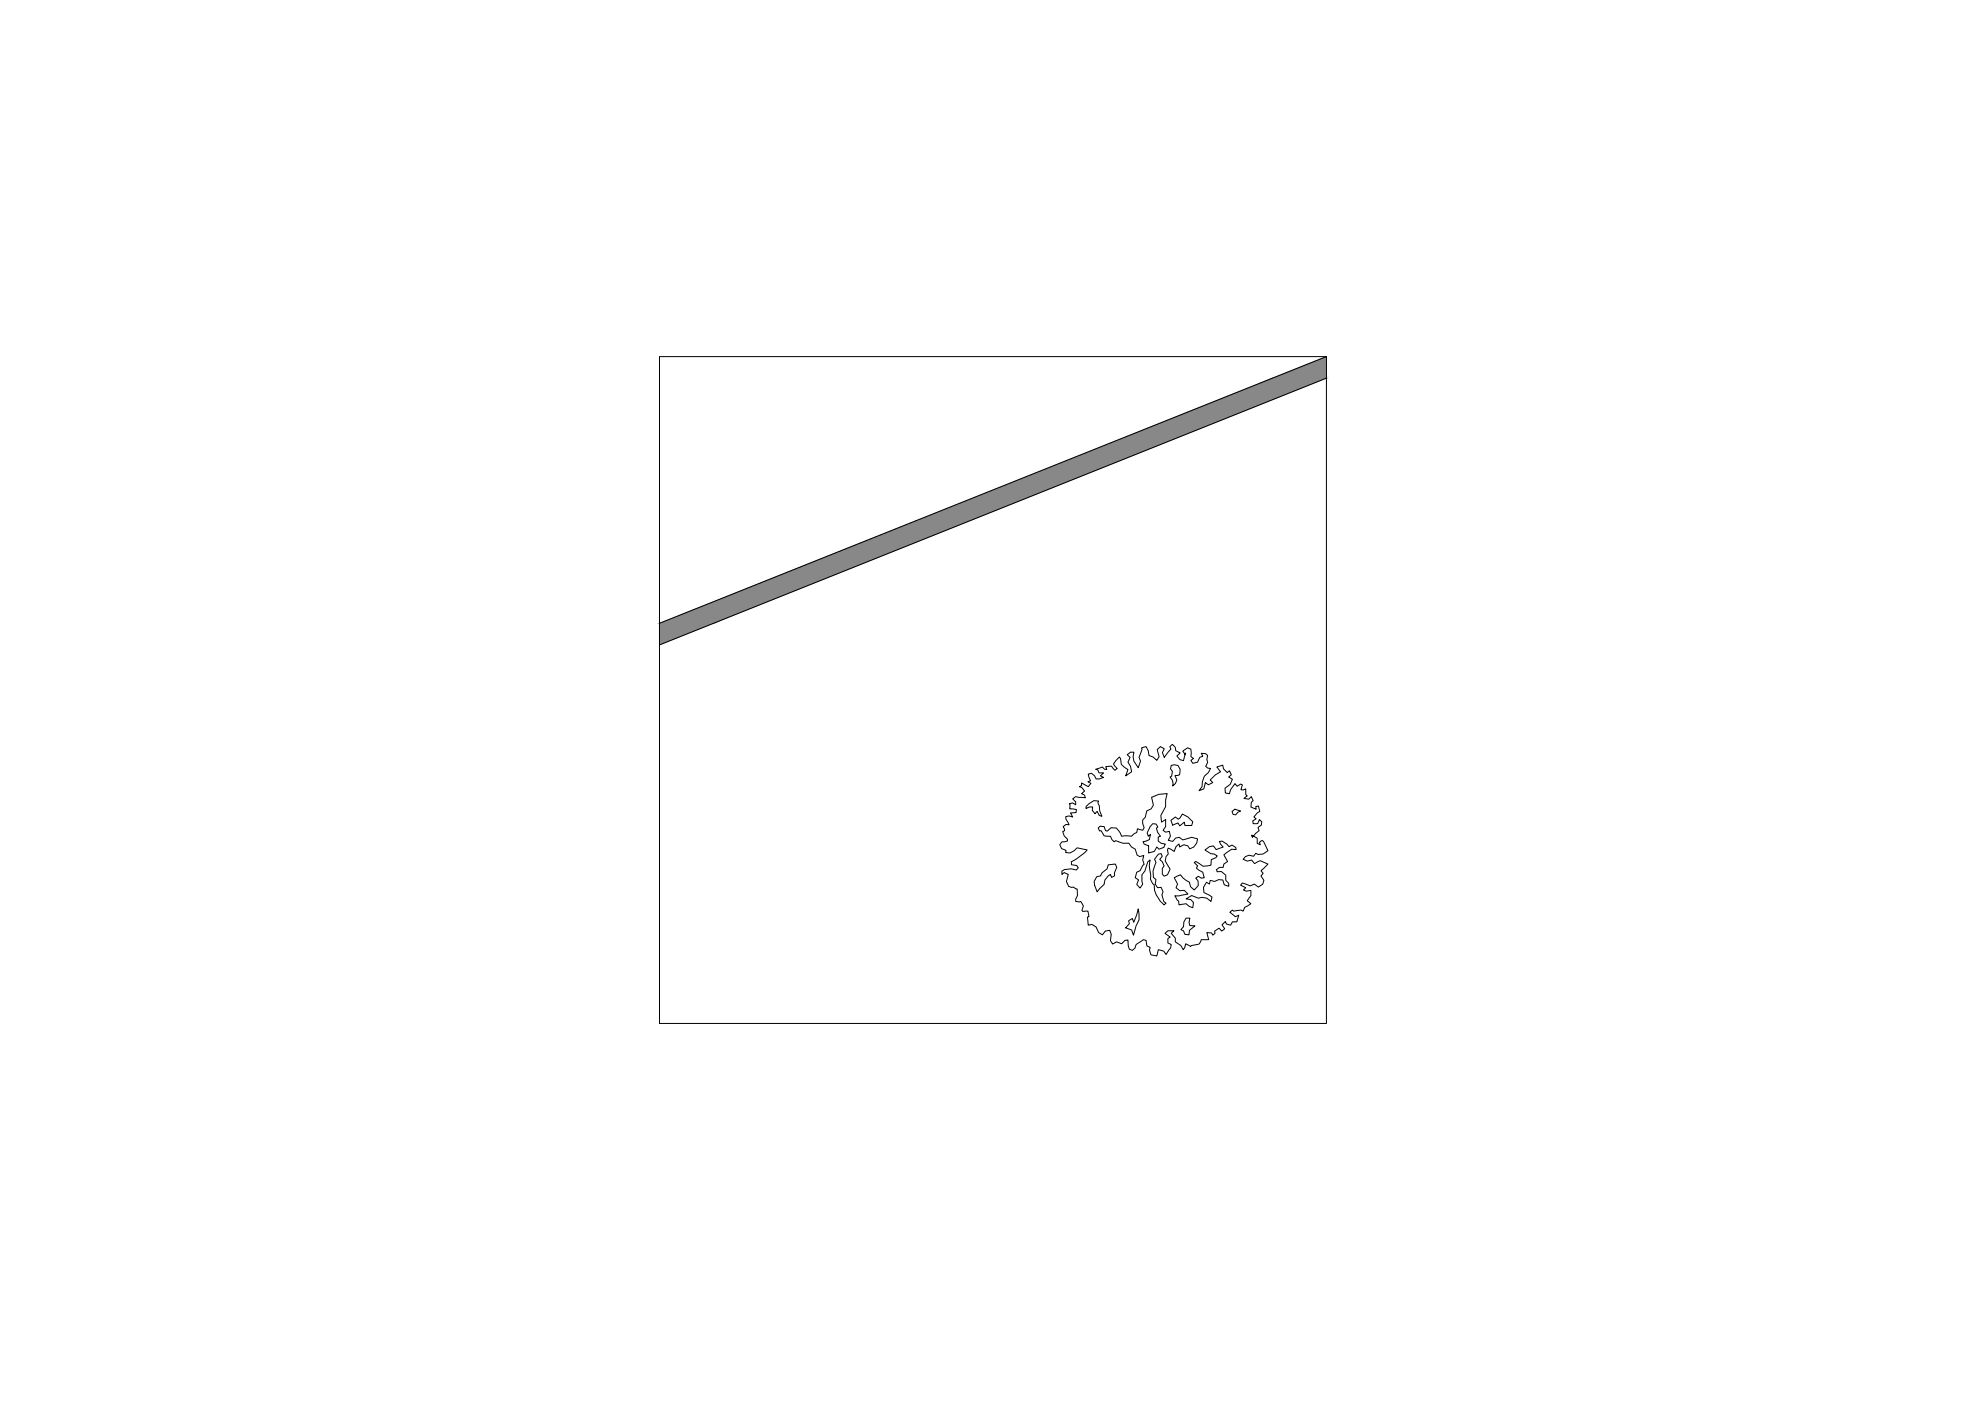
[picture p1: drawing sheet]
<svg xmlns="http://www.w3.org/2000/svg" width="594mm" height="420mm" viewBox="0 0 594 420" stroke-linecap="round" stroke-linejoin="round" font-family="sans-serif">
<!-- layer: MURO -->
<g fill="#888" stroke="#888" stroke-width=".3">
<path d="M381.6 113.4l16.2-6.5v6.5z"/>
<path d="M213.9 186.9l167.7-73.5h16.2z"/>
<path d="M197.8 186.9h16.1l167.7-73.5zM197.8 186.9h16.1l-16.1 6.5z"/>
</g>
<!-- layer: 0 -->
<g fill="none" stroke="#000" stroke-width=".3">
<path d="M197.8 106.9h200v200h-200zM397.8 106.9l-200 80M397.8 113.4l-200 80M326.4 232.1l.9-.2 .9 .8 .5 .9h1l1.2-.5-.9-.4 .9-.9h-1.3l-.4-.9-.6-.2 2-.7 .6 .7 .7 .1-.3-.9 1.8-.1 1 1.2 .6-.5-1.1-1.4 1.8-2.1 .3 .5 .3 1.7 2 1.6-.7 1.9 1.8-1.2-.4-1.7-.7-1.2 .6-1.5-.9-.8 1-.7h1l-.2 1.3 .2 1.4 1.3 1.9 .7-1.9-.4-1.2 .9-2.3-.1-.5 1.3-.4 .6 1.2 .3 1.5 1.2 .4 1.1 1 .7-1.1-.6-2.1 1-.9 1.1 .7-.5 1.1 .5 1.4 2-2.4-.3-.8 .8-.7 .9 .9 .1 1 1.3 .7-1 .9 .9 1.1 1.1 .3 .6-2.3v.5l-.8-1 1.4-1 1 .4v2.2l.8 .6-.8 .5 .6 .9 1.4-.3 .7-1.5 .9-.3-.5-.9 1.4 .1 .6 .6-.3 1.1 .3 1-.6 1.1 .6 .5 .8 .2-.6 1.2-1.3 1.1-.5 1.7-.1 1.4-.9 1.2 1.4-.5 .5-1.9 .9 .7 1.3-.7-.8-.8 1.6-1.5 1.5-.9-1.1-1.5 1.8-.5 .2 1.1 1.1 1.1 .7-.5 .6 1.2-.8 .6 1.1 .7-.7 1.5-1.5 1.2 .1 1.4 1.2 .2 .3-1.2 1.4-1.8 .6 .8 1-.7 .6 .3-.5 1.4 .7 .1 .8-.3v1.7l.4 .4-1 .8 1.5 .2 .8-.8 .5 1.2-.5 .5-.2 1.4 1.6 .7-.1-.8 .8-.2 .4 1.6-.8 .5-1 1.2 .7 .6-1 .6 .1 .8h1.4l.5-1.2 .7 .7-.1 1-1 .6 .3 1-1 .8-1 1.2-.2-.6 1.6 .9v1.5l.9 .5-.2-.8 .8-.6 .4 .4 1.3 2.7-1.4 1-1.5 .1-.7-.3-.7 .9-1.3-.3-1.1 .4-.7 .8 1.2 .5 1.4-.3 .9 1.1 1.6-.9 2.3 1-2 2 .6 .8-.6 .8 .8 1.3-.3 1.1-1.3 .9-1.2-.9-1.3 .6-2.3-.9-.6 .7 1.6 .7-.7 .7 .8 .4 1.4-.3v1.6l-1.1 1.5 1.1 .9-1.8 1.1-.5 1.1-.7-.3-2.2 .3-.3-.3-.8 .7 1.7 1.3 1-.4-.6 2h-1.3l-.6 1-1.2-.4-.3-.7-1 1 .7 1.2-.8 .6-.8-.8-1.4 .8 .2 .7-.7 .6-.3-.7-1.5-.1 .6 2.1h-2.3l-.6 1.3-2.3 .5-.3 .3-1.4-.9-.3 1.3-.5 .5-.7-1.2-1.6-1.1v-1.1l-1.3-1.5 .8-.8h-1.8l-.8 .8 1.5 1.1-.7 .5v1.3l1 .5-.2 1-1.3 2-.7-1.1-1.6-.4-.5 1.9-1.8-.4-.4-1.4 .2-.8-1-.4-.2-1.7-.8-.2-2.2 1.5-.3 1-.8 .7-.9-.3-.3-1-.1-1.8-.9 .1-1 1-1.6-.5-1.1 .6-.7-1 .2-1.9-.4-1.2-1.3 .2-.9 1.2-1.1-.7-.8-1.7-1.2-.8-1.1 .3-.3-2.5 .5-.1-.3-1.7-1.6 .1-.2-.4 .4-1.2-.8-1.4h-1.5v-.6l.5-1.1-.1-2h-.3l-.8-.6-.5 .1-.9-.3-.7-1.4 .6-2.2-1.3-.5-.6 .5v-1l.7-.4 2.1-.2 1.5 .3 .6-.7-.5-.6-1.5-.3-.1-.8 1.4-.8 2.6-2 .7-.8-3-.6-.9 .8-1.2 .7-1.3-.1 .1-.7-1.3-.5-.6-1.1 .7-.9 1.6-.3v-.5l-1-1-.4-1.3 .5-.3v-.5l-.4-.7 .9-.7 .9 .2-.9-1.7-.1-.8 1-.2 1.1 .3-.7-1.2 1.7-.1 .1-.9-2-.2 .1-1.2-.2-.4 1-.2 .9 .6v-.9l-.9-.9 .9-.7 2.9 .4-.2-.8-.9-.5 .9-.8-.8-1-.8-.3 .7-.3v-.8l2 1.1 .8-1-.9-.4 .7-.4zM351.2 229.6l.9-.3 1.2 .3 .6 1.1-.2 1.7-1.3 .2 .5 1.3-.4 1.1-.8 .7-.1-1.7-.7-1 .5-.2 .2-1.5-.6-.7zM325.7 241.9l2.3-1.8 1.5 .1-.3 .6 .5 .9 .1 1.5 .7 1.6-.8-.2-.7-1.2-.6 .6-.8-1 .1-1h-1l-1 .5zM329.9 247.8l1.2 .1 .4 1.2 .6 .1 1.1-1 1.6 .1 1.2 1.6 .3 .9h3l.8-.8 .8-.3 .2-1.1 1.6 .4 .4-.8-.4-1.2v-1.1l.8-.8 .4-1.9 1.3-.6 .7-1.2-.6-2.3 2.1-.9 2.6-.2-.4 1.9v2l-1.5 2.7 .2 2 1.3-.8v2.1l-.8 1.1 .8 .6 1.1-.3 .3 1.5-.7 1.2 1.4 .3 .9-1 1.1-.2 1 .8 2.6-.8 1.8 .5-.2 1.2-.9 1.2-1.2 .6-.6-.9-1.2-.4-1.2 .7-.2-.9-.9 .8-.6 1.4-1.8-1-.2 .6 .2 1.2-.6 .8-.3 1.3 1.5 2.5-.8 1.6-1 .5-.5-.7v-1.7l.5-.7-.5-1.3-.8-.6 .8-1-.4-.8-.8 .1-1.2 1.6 .5 1-.9 2.5 .1 1.9 .8 .7-.3 1.3 .7 1.1 1.1-.1 .6 1.3-.4 .9 .6 2 .7 .6-.6 .4a8.4 8.4 0 0 1-3-6l-.4-.3-.7-1.3 .1-1.1-.4-3 .2-1.7-.7 .5-.9 2.8-.9 1.1v2l.3 .8-.8 1.2-1-1.1 .5-1.3-1-.7 .5-1.6 1-.5 .8-1.5 .4-.4-.4-1.3 .3-1.3-1.2 .3-.8-.5-.6-1.7-1.1-.7-.7-1.1h-1.8l-2.2-.8-.5 .3-.7-.6-.4-1-1.9-.1-.9-1.6-.4 .1-.5-.9zM332.3 259.4l2.2-.3 .4 1-.7 1.6v1l-.9 .4-.3-.9-.7 .5-1 1.2-.2 1.3-2.1 2.3-.8-2-.1-1.2 .8-1.4 1.1-.2 .5-.9 1.5-1.2zM345.7 247l1 .1 .5 .9-.4 .4 .3 1.2 .9 1.2-.7 .2v1.2l.9 .7 1.3 .2-.5 1-1.4 .6-.7-.7-.8 1.3-1.6 .5v-2.1l-1.4-.6-.3-.7 1.9-.6 .3-1.6-.6 .6-.4-1 .9-1.9zM351.1 246l1.4-1 .9 .7 .5-.4 .7-1.2 1.6 .9 1.5 1.5-.3 1.1h-2.1l-.2-1-1.3 1.1-.5-.9-1.6 .7zM369.5 243.4l.9-.7 1.6 .5-.8 .4-.6 .8-.8-.2zM341.3 272.6l.3 3.3-.9 1.8-.8 2.8-.6-1.6-1.7-.7 1.1-1.2-.2-.9 1.1-.6 .4 1.1z"/>
<path d="M352.1 263.2l1.9-.9 .7 .9 2 1.4 .3 1.3 1.1 1 1.3-1.3-.1-1.5-.7-.8 .8-.5 .8 .5 .9-.1-.4-1.6-1.9-1.2 .3-.7-1-1 .5-.3 2.2 1.4 2.3-.3 .1-1.7 1.4-.6 .4-.5-.9-.6-1-.1-1.7-1.1 1.3-1 1.2-.2 .8 1.1 2.1-.8-.8-.9-.3-.7 .8-.2 1.4 .9 .7 .8 .9-.4 1.1 .6 .1 .7-1.3-.1-2.4 1.7 1.1 2-1.1 .7-.2 1h-1.1l-.9 .7 .2 .7 1.3-.1 1.3 1.1v1.5l.9 .9v.9l-1.4-.5-.4-1.4-1.2-.1-1.3 .5-1.3-.3-.2 1.1-.9-.5-.9 1.5 .1 1.6 2.5 1.3-.4 1.3-1.2-.9-1.4-.3-1.1 .3-2-.8-1.7 1 1.4 .2 .8 .9-.2 1.5-1.1-.4-.9-.8-2.1 .3-.1-1.1-.5-.3-.6-1.2h1.2l2.6-.6-1.1-1.1-1.3 .1-1.1-.9 .4-1.1zM355.7 275.4h1.1l-.2 1.3 .2 .9 1.6 .1-1.7 1.3-.1 1.3-1.3-.1-.4-1.1-.8-.3 .8-.9 .1-1.4z"/>
</g>
</svg>
